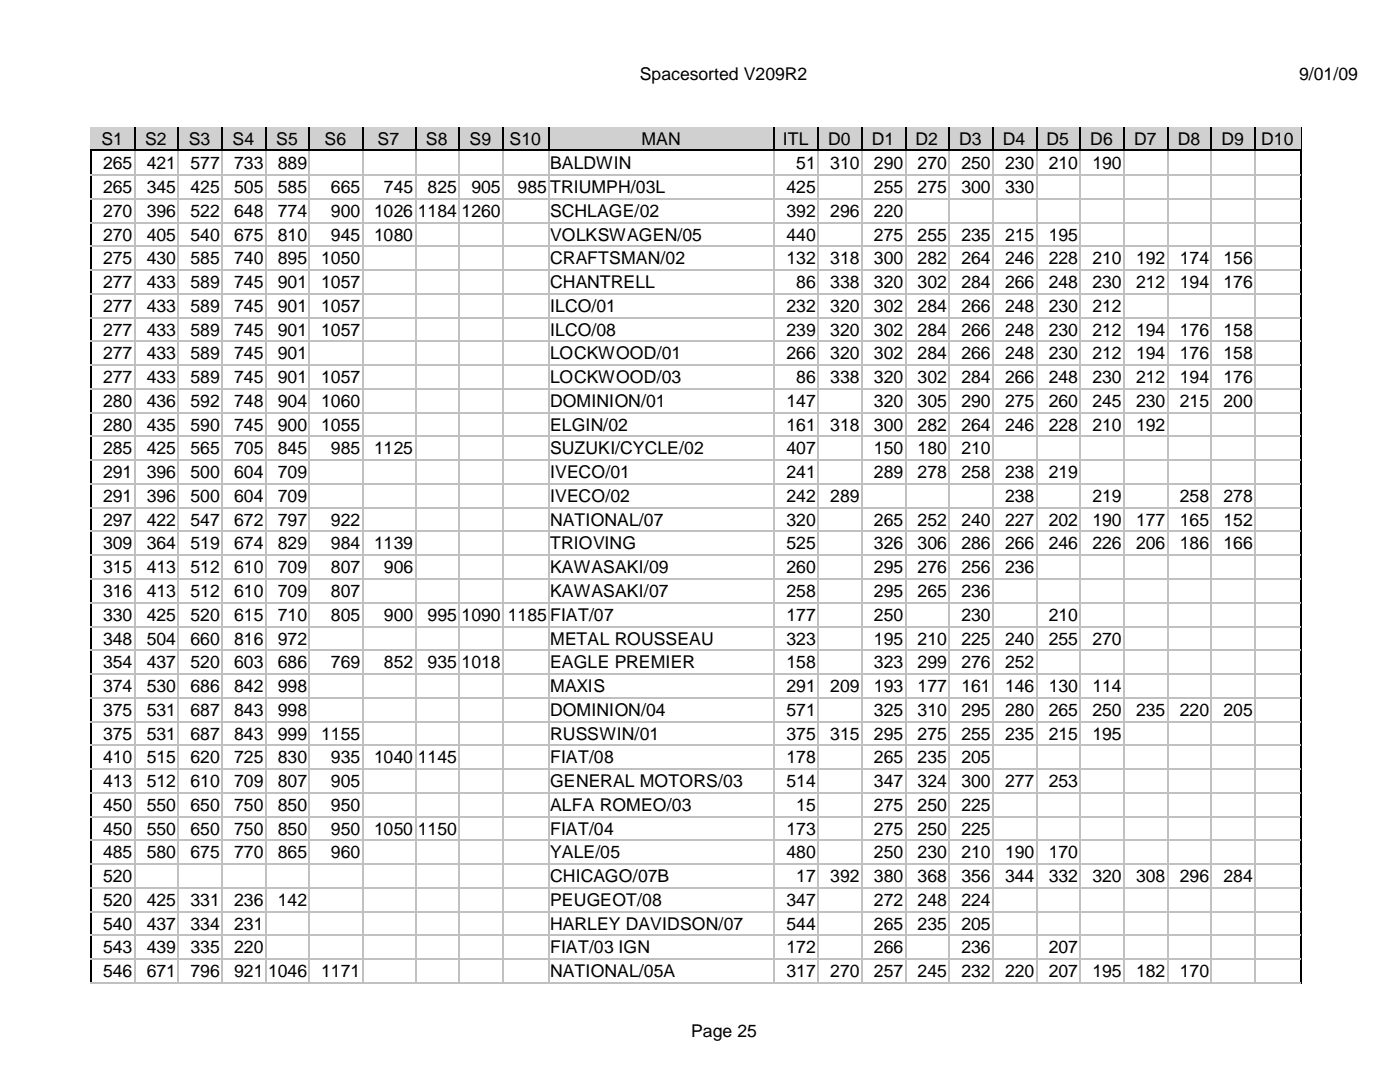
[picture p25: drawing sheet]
<svg xmlns="http://www.w3.org/2000/svg" width="279mm" height="216mm" viewBox="0 0 279 216" stroke-linecap="round" stroke-linejoin="round" font-family="sans-serif">
<defs><g id="words">
<g font-size="3.5">
<text x="127.7" y="16">Spacesorted V209R2</text>
<text x="259.2" y="16">9/01/09</text>
<text x="20.2" y="29">S1</text>
<text x="29" y="29">S2</text>
<text x="37.7" y="29">S3</text>
<text x="46.4" y="29">S4</text>
<text x="55.1" y="29">S5</text>
<text x="64.8" y="29">S6</text>
<text x="75.4" y="29">S7</text>
<text x="85" y="29">S8</text>
<text x="93.7" y="29">S9</text>
<text x="101.7" y="29">S10</text>
<text x="128" y="29">MAN</text>
<text x="156.2" y="29">ITL</text>
<text x="165.3" y="29">D0</text>
<text x="174" y="29">D1</text>
<text x="182.7" y="29">D2</text>
<text x="191.4" y="29">D3</text>
<text x="200.2" y="29">D4</text>
<text x="208.9" y="29">D5</text>
<text x="217.6" y="29">D6</text>
<text x="226.3" y="29">D7</text>
<text x="235" y="29">D8</text>
<text x="243.8" y="29">D9</text>
<text x="251.7" y="29">D10</text>
<text x="20.6" y="33.8">265</text>
<text x="29.3" y="33.8">421</text>
<text x="38" y="33.8">577</text>
<text x="46.7" y="33.8">733</text>
<text x="55.5" y="33.8">889</text>
<text x="109.8" y="33.8">BALDWIN</text>
<text x="158.9" y="33.8">51</text>
<text x="165.7" y="33.8">310</text>
<text x="174.4" y="33.8">290</text>
<text x="183.1" y="33.8">270</text>
<text x="191.9" y="33.8">250</text>
<text x="200.6" y="33.8">230</text>
<text x="209.3" y="33.8">210</text>
<text x="218" y="33.8">190</text>
<text x="20.6" y="38.5">265</text>
<text x="29.3" y="38.5">345</text>
<text x="38" y="38.5">425</text>
<text x="46.7" y="38.5">505</text>
<text x="55.5" y="38.5">585</text>
<text x="66" y="38.5">665</text>
<text x="76.6" y="38.5">745</text>
<text x="85.3" y="38.5">825</text>
<text x="94.1" y="38.5">905</text>
<text x="103.3" y="38.5">985</text>
<text x="109.8" y="38.5">TRIUMPH/03L</text>
<text x="157" y="38.5">425</text>
<text x="174.4" y="38.5">255</text>
<text x="183.1" y="38.5">275</text>
<text x="191.9" y="38.5">300</text>
<text x="200.6" y="38.5">330</text>
<text x="20.6" y="43.3">270</text>
<text x="29.3" y="43.3">396</text>
<text x="38" y="43.3">522</text>
<text x="46.7" y="43.3">648</text>
<text x="55.5" y="43.3">774</text>
<text x="66" y="43.3">900</text>
<text x="74.7" y="43.3">1026</text>
<text x="83.4" y="43.3">1184</text>
<text x="92.1" y="43.3">1260</text>
<text x="109.8" y="43.3">SCHLAGE/02</text>
<text x="157" y="43.3">392</text>
<text x="165.7" y="43.3">296</text>
<text x="174.4" y="43.3">220</text>
<text x="20.6" y="48">270</text>
<text x="20.6" y="52.7">275</text>
<text x="29.3" y="48">405</text>
<text x="29.3" y="52.7">430</text>
<text x="38" y="48">540</text>
<text x="38" y="52.7">585</text>
<text x="46.7" y="48">675</text>
<text x="46.7" y="52.7">740</text>
<text x="55.5" y="48">810</text>
<text x="55.5" y="52.7">895</text>
<text x="64.1" y="52.7">1050</text>
<text x="66" y="48">945</text>
<text x="74.7" y="48">1080</text>
<text x="109.8" y="48">VOLKSWAGEN/05</text>
<text x="109.8" y="52.7">CRAFTSMAN/02</text>
<text x="157" y="48">440</text>
<text x="157" y="52.7">132</text>
<text x="165.7" y="52.7">318</text>
<text x="174.4" y="48">275</text>
<text x="174.4" y="52.7">300</text>
<text x="183.1" y="48">255</text>
<text x="183.1" y="52.7">282</text>
<text x="191.9" y="48">235</text>
<text x="191.9" y="52.7">264</text>
<text x="200.6" y="48">215</text>
<text x="200.6" y="52.7">246</text>
<text x="209.3" y="48">195</text>
<text x="209.3" y="52.7">228</text>
<text x="218" y="52.7">210</text>
<text x="226.7" y="52.7">192</text>
<text x="235.5" y="52.7">174</text>
<text x="244.2" y="52.7">156</text>
<text x="20.6" y="57.5">277</text>
<text x="29.3" y="57.5">433</text>
<text x="38" y="57.5">589</text>
<text x="46.7" y="57.5">745</text>
<text x="55.5" y="57.5">901</text>
<text x="64.1" y="57.5">1057</text>
<text x="109.8" y="57.5">CHANTRELL</text>
<text x="158.9" y="57.5">86</text>
<text x="165.7" y="57.5">338</text>
<text x="174.4" y="57.5">320</text>
<text x="183.1" y="57.5">302</text>
<text x="191.9" y="57.5">284</text>
<text x="200.6" y="57.5">266</text>
<text x="209.3" y="57.5">248</text>
<text x="218" y="57.5">230</text>
<text x="226.7" y="57.5">212</text>
<text x="235.5" y="57.5">194</text>
<text x="244.2" y="57.5">176</text>
<text x="20.6" y="62.2">277</text>
<text x="29.3" y="62.2">433</text>
<text x="38" y="62.2">589</text>
<text x="46.7" y="62.2">745</text>
<text x="55.5" y="62.2">901</text>
<text x="64.1" y="62.2">1057</text>
<text x="109.8" y="62.2">ILCO/01</text>
<text x="157" y="62.2">232</text>
<text x="165.7" y="62.2">320</text>
<text x="174.4" y="62.2">302</text>
<text x="183.1" y="62.2">284</text>
<text x="191.9" y="62.2">266</text>
<text x="200.6" y="62.2">248</text>
<text x="209.3" y="62.2">230</text>
<text x="218" y="62.2">212</text>
<text x="20.6" y="67">277</text>
<text x="20.6" y="71.7">277</text>
<text x="29.3" y="67">433</text>
<text x="29.3" y="71.7">433</text>
<text x="38" y="67">589</text>
<text x="38" y="71.7">589</text>
<text x="46.7" y="67">745</text>
<text x="46.7" y="71.7">745</text>
<text x="55.5" y="67">901</text>
<text x="55.5" y="71.7">901</text>
<text x="64.1" y="67">1057</text>
<text x="109.8" y="67">ILCO/08</text>
<text x="109.8" y="71.7">LOCKWOOD/01</text>
<text x="157" y="67">239</text>
<text x="157" y="71.7">266</text>
<text x="165.7" y="67">320</text>
<text x="165.7" y="71.7">320</text>
<text x="174.4" y="67">302</text>
<text x="174.4" y="71.7">302</text>
<text x="183.1" y="67">284</text>
<text x="183.1" y="71.7">284</text>
<text x="191.9" y="67">266</text>
<text x="191.9" y="71.7">266</text>
<text x="200.6" y="67">248</text>
<text x="200.6" y="71.7">248</text>
<text x="209.3" y="67">230</text>
<text x="209.3" y="71.7">230</text>
<text x="218" y="67">212</text>
<text x="218" y="71.7">212</text>
<text x="226.7" y="67">194</text>
<text x="226.7" y="71.7">194</text>
<text x="235.5" y="67">176</text>
<text x="235.5" y="71.7">176</text>
<text x="244.2" y="67">158</text>
<text x="244.2" y="71.7">158</text>
<text x="20.6" y="76.5">277</text>
<text x="29.3" y="76.5">433</text>
<text x="38" y="76.5">589</text>
<text x="46.7" y="76.5">745</text>
<text x="55.5" y="76.5">901</text>
<text x="64.1" y="76.5">1057</text>
<text x="109.8" y="76.5">LOCKWOOD/03</text>
<text x="158.9" y="76.5">86</text>
<text x="165.7" y="76.5">338</text>
<text x="174.4" y="76.5">320</text>
<text x="183.1" y="76.5">302</text>
<text x="191.9" y="76.5">284</text>
<text x="200.6" y="76.5">266</text>
<text x="209.3" y="76.5">248</text>
<text x="218" y="76.5">230</text>
<text x="226.7" y="76.5">212</text>
<text x="235.5" y="76.5">194</text>
<text x="244.2" y="76.5">176</text>
<text x="20.6" y="81.2">280</text>
<text x="29.3" y="81.2">436</text>
<text x="38" y="81.2">592</text>
<text x="46.7" y="81.2">748</text>
<text x="55.5" y="81.2">904</text>
<text x="64.1" y="81.2">1060</text>
<text x="109.8" y="81.2">DOMINION/01</text>
<text x="157" y="81.2">147</text>
<text x="174.4" y="81.2">320</text>
<text x="183.1" y="81.2">305</text>
<text x="191.9" y="81.2">290</text>
<text x="200.6" y="81.2">275</text>
<text x="209.3" y="81.2">260</text>
<text x="218" y="81.2">245</text>
<text x="226.7" y="81.2">230</text>
<text x="235.5" y="81.2">215</text>
<text x="244.2" y="81.2">200</text>
<text x="20.6" y="85.9">280</text>
<text x="29.3" y="85.9">435</text>
<text x="38" y="85.9">590</text>
<text x="46.7" y="85.9">745</text>
<text x="55.5" y="85.9">900</text>
<text x="64.1" y="85.9">1055</text>
<text x="109.8" y="85.9">ELGIN/02</text>
<text x="157" y="85.9">161</text>
<text x="165.7" y="85.9">318</text>
<text x="174.4" y="85.9">300</text>
<text x="183.1" y="85.9">282</text>
<text x="191.9" y="85.9">264</text>
<text x="200.6" y="85.9">246</text>
<text x="209.3" y="85.9">228</text>
<text x="218" y="85.9">210</text>
<text x="226.7" y="85.9">192</text>
<text x="20.6" y="90.7">285</text>
<text x="20.6" y="95.4">291</text>
<text x="29.3" y="90.7">425</text>
<text x="29.3" y="95.4">396</text>
<text x="38" y="90.7">565</text>
<text x="38" y="95.4">500</text>
<text x="46.7" y="90.7">705</text>
<text x="46.7" y="95.4">604</text>
<text x="55.5" y="90.7">845</text>
<text x="55.5" y="95.4">709</text>
<text x="66" y="90.7">985</text>
<text x="74.7" y="90.7">1125</text>
<text x="109.8" y="90.7">SUZUKI/CYCLE/02</text>
<text x="109.8" y="95.4">IVECO/01</text>
<text x="157" y="90.7">407</text>
<text x="157" y="95.4">241</text>
<text x="174.4" y="90.7">150</text>
<text x="174.4" y="95.4">289</text>
<text x="183.1" y="90.7">180</text>
<text x="183.1" y="95.4">278</text>
<text x="191.9" y="90.7">210</text>
<text x="191.9" y="95.4">258</text>
<text x="200.6" y="95.4">238</text>
<text x="209.3" y="95.4">219</text>
<text x="20.6" y="100.2">291</text>
<text x="29.3" y="100.2">396</text>
<text x="38" y="100.2">500</text>
<text x="46.7" y="100.2">604</text>
<text x="55.5" y="100.2">709</text>
<text x="109.8" y="100.2">IVECO/02</text>
<text x="157" y="100.2">242</text>
<text x="165.7" y="100.2">289</text>
<text x="200.6" y="100.2">238</text>
<text x="218" y="100.2">219</text>
<text x="235.5" y="100.2">258</text>
<text x="244.2" y="100.2">278</text>
<text x="20.6" y="104.9">297</text>
<text x="29.3" y="104.9">422</text>
<text x="38" y="104.9">547</text>
<text x="46.7" y="104.9">672</text>
<text x="55.5" y="104.9">797</text>
<text x="66" y="104.9">922</text>
<text x="109.8" y="104.9">NATIONAL/07</text>
<text x="157" y="104.9">320</text>
<text x="174.4" y="104.9">265</text>
<text x="183.1" y="104.9">252</text>
<text x="191.9" y="104.9">240</text>
<text x="200.6" y="104.9">227</text>
<text x="209.3" y="104.9">202</text>
<text x="218" y="104.9">190</text>
<text x="226.7" y="104.9">177</text>
<text x="235.5" y="104.9">165</text>
<text x="244.2" y="104.9">152</text>
<text x="20.6" y="109.6">309</text>
<text x="29.3" y="109.6">364</text>
<text x="38" y="109.6">519</text>
<text x="46.7" y="109.6">674</text>
<text x="55.5" y="109.6">829</text>
<text x="66" y="109.6">984</text>
<text x="74.7" y="109.6">1139</text>
<text x="109.8" y="109.6">TRIOVING</text>
<text x="157" y="109.6">525</text>
<text x="174.4" y="109.6">326</text>
<text x="183.1" y="109.6">306</text>
<text x="191.9" y="109.6">286</text>
<text x="200.6" y="109.6">266</text>
<text x="209.3" y="109.6">246</text>
<text x="218" y="109.6">226</text>
<text x="226.7" y="109.6">206</text>
<text x="235.5" y="109.6">186</text>
<text x="244.2" y="109.6">166</text>
<text x="20.6" y="114.4">315</text>
<text x="20.6" y="119.1">316</text>
<text x="29.3" y="114.4">413</text>
<text x="29.3" y="119.1">413</text>
<text x="38" y="114.4">512</text>
<text x="38" y="119.1">512</text>
<text x="46.7" y="114.4">610</text>
<text x="46.7" y="119.1">610</text>
<text x="55.5" y="114.4">709</text>
<text x="55.5" y="119.1">709</text>
<text x="66" y="114.4">807</text>
<text x="66" y="119.1">807</text>
<text x="76.6" y="114.4">906</text>
<text x="109.8" y="114.4">KAWASAKI/09</text>
<text x="109.8" y="119.1">KAWASAKI/07</text>
<text x="157" y="114.4">260</text>
<text x="157" y="119.1">258</text>
<text x="174.4" y="114.4">295</text>
<text x="174.4" y="119.1">295</text>
<text x="183.1" y="114.4">276</text>
<text x="183.1" y="119.1">265</text>
<text x="191.9" y="114.4">256</text>
<text x="191.9" y="119.1">236</text>
<text x="200.6" y="114.4">236</text>
<text x="20.6" y="123.9">330</text>
<text x="29.3" y="123.9">425</text>
<text x="38" y="123.9">520</text>
<text x="46.7" y="123.9">615</text>
<text x="55.5" y="123.9">710</text>
<text x="66" y="123.9">805</text>
<text x="76.6" y="123.9">900</text>
<text x="85.3" y="123.9">995</text>
<text x="92.1" y="123.9">1090</text>
<text x="101.3" y="123.9">1185</text>
<text x="109.8" y="123.9">FIAT/07</text>
<text x="157" y="123.9">177</text>
<text x="174.4" y="123.9">250</text>
<text x="191.9" y="123.9">230</text>
<text x="209.3" y="123.9">210</text>
<text x="20.6" y="128.6">348</text>
<text x="29.3" y="128.6">504</text>
<text x="38" y="128.6">660</text>
<text x="46.7" y="128.6">816</text>
<text x="55.5" y="128.6">972</text>
<text x="109.8" y="128.6">METAL ROUSSEAU</text>
<text x="157" y="128.6">323</text>
<text x="174.4" y="128.6">195</text>
<text x="183.1" y="128.6">210</text>
<text x="191.9" y="128.6">225</text>
<text x="200.6" y="128.6">240</text>
<text x="209.3" y="128.6">255</text>
<text x="218" y="128.6">270</text>
<text x="20.6" y="133.3">354</text>
<text x="29.3" y="133.3">437</text>
<text x="38" y="133.3">520</text>
<text x="46.7" y="133.3">603</text>
<text x="55.5" y="133.3">686</text>
<text x="66" y="133.3">769</text>
<text x="76.6" y="133.3">852</text>
<text x="85.3" y="133.3">935</text>
<text x="92.1" y="133.3">1018</text>
<text x="109.8" y="133.3">EAGLE PREMIER</text>
<text x="157" y="133.3">158</text>
<text x="174.4" y="133.3">323</text>
<text x="183.1" y="133.3">299</text>
<text x="191.9" y="133.3">276</text>
<text x="200.6" y="133.3">252</text>
<text x="20.6" y="138.1">374</text>
<text x="20.6" y="142.8">375</text>
<text x="29.3" y="138.1">530</text>
<text x="29.3" y="142.8">531</text>
<text x="38" y="138.1">686</text>
<text x="38" y="142.8">687</text>
<text x="46.7" y="138.1">842</text>
<text x="46.7" y="142.8">843</text>
<text x="55.5" y="138.1">998</text>
<text x="55.5" y="142.8">998</text>
<text x="109.8" y="138.1">MAXIS</text>
<text x="109.8" y="142.8">DOMINION/04</text>
<text x="157" y="138.1">291</text>
<text x="157" y="142.8">571</text>
<text x="165.7" y="138.1">209</text>
<text x="174.4" y="138.1">193</text>
<text x="174.4" y="142.8">325</text>
<text x="183.1" y="138.1">177</text>
<text x="183.1" y="142.8">310</text>
<text x="191.9" y="138.1">161</text>
<text x="191.9" y="142.8">295</text>
<text x="200.6" y="138.1">146</text>
<text x="200.6" y="142.8">280</text>
<text x="209.3" y="138.1">130</text>
<text x="209.3" y="142.8">265</text>
<text x="218" y="138.1">114</text>
<text x="218" y="142.8">250</text>
<text x="226.7" y="142.8">235</text>
<text x="235.5" y="142.8">220</text>
<text x="244.2" y="142.8">205</text>
<text x="20.6" y="147.6">375</text>
<text x="29.3" y="147.6">531</text>
<text x="38" y="147.6">687</text>
<text x="46.7" y="147.6">843</text>
<text x="55.5" y="147.6">999</text>
<text x="64.1" y="147.6">1155</text>
<text x="109.8" y="147.6">RUSSWIN/01</text>
<text x="157" y="147.6">375</text>
<text x="165.7" y="147.6">315</text>
<text x="174.4" y="147.6">295</text>
<text x="183.1" y="147.6">275</text>
<text x="191.9" y="147.6">255</text>
<text x="200.6" y="147.6">235</text>
<text x="209.3" y="147.6">215</text>
<text x="218" y="147.6">195</text>
<text x="20.6" y="152.3">410</text>
<text x="29.3" y="152.3">515</text>
<text x="38" y="152.3">620</text>
<text x="46.7" y="152.3">725</text>
<text x="55.5" y="152.3">830</text>
<text x="66" y="152.3">935</text>
<text x="74.7" y="152.3">1040</text>
<text x="83.4" y="152.3">1145</text>
<text x="109.8" y="152.3">FIAT/08</text>
<text x="157" y="152.3">178</text>
<text x="174.4" y="152.3">265</text>
<text x="183.1" y="152.3">235</text>
<text x="191.9" y="152.3">205</text>
<text x="20.6" y="157.1">413</text>
<text x="20.6" y="161.8">450</text>
<text x="29.3" y="157.1">512</text>
<text x="29.3" y="161.8">550</text>
<text x="38" y="157.1">610</text>
<text x="38" y="161.8">650</text>
<text x="46.7" y="157.1">709</text>
<text x="46.7" y="161.8">750</text>
<text x="55.5" y="157.1">807</text>
<text x="55.5" y="161.8">850</text>
<text x="66" y="157.1">905</text>
<text x="66" y="161.8">950</text>
<text x="109.8" y="157.1">GENERAL MOTORS/03</text>
<text x="109.8" y="161.8">ALFA ROMEO/03</text>
<text x="157" y="157.1">514</text>
<text x="158.9" y="161.8">15</text>
<text x="174.4" y="157.1">347</text>
<text x="174.4" y="161.8">275</text>
<text x="183.1" y="157.1">324</text>
<text x="183.1" y="161.8">250</text>
<text x="191.9" y="157.1">300</text>
<text x="191.9" y="161.8">225</text>
<text x="200.6" y="157.1">277</text>
<text x="209.3" y="157.1">253</text>
<text x="20.6" y="166.5">450</text>
<text x="29.3" y="166.5">550</text>
<text x="38" y="166.5">650</text>
<text x="46.7" y="166.5">750</text>
<text x="55.5" y="166.5">850</text>
<text x="66" y="166.5">950</text>
<text x="74.7" y="166.5">1050</text>
<text x="83.4" y="166.5">1150</text>
<text x="109.8" y="166.5">FIAT/04</text>
<text x="157" y="166.5">173</text>
<text x="174.4" y="166.5">275</text>
<text x="183.1" y="166.5">250</text>
<text x="191.9" y="166.5">225</text>
<text x="20.6" y="171.3">485</text>
<text x="29.3" y="171.3">580</text>
<text x="38" y="171.3">675</text>
<text x="46.7" y="171.3">770</text>
<text x="55.5" y="171.3">865</text>
<text x="66" y="171.3">960</text>
<text x="109.8" y="171.3">YALE/05</text>
<text x="157" y="171.3">480</text>
<text x="174.4" y="171.3">250</text>
<text x="183.1" y="171.3">230</text>
<text x="191.9" y="171.3">210</text>
<text x="200.6" y="171.3">190</text>
<text x="209.3" y="171.3">170</text>
<text x="20.6" y="176">520</text>
<text x="109.8" y="176">CHICAGO/07B</text>
<text x="158.9" y="176">17</text>
<text x="165.7" y="176">392</text>
<text x="174.4" y="176">380</text>
<text x="183.1" y="176">368</text>
<text x="191.9" y="176">356</text>
<text x="200.6" y="176">344</text>
<text x="209.3" y="176">332</text>
<text x="218" y="176">320</text>
<text x="226.7" y="176">308</text>
<text x="235.5" y="176">296</text>
<text x="244.2" y="176">284</text>
<text x="20.6" y="180.8">520</text>
<text x="20.6" y="185.5">540</text>
<text x="29.3" y="180.8">425</text>
<text x="29.3" y="185.5">437</text>
<text x="38" y="180.8">331</text>
<text x="38" y="185.5">334</text>
<text x="46.7" y="180.8">236</text>
<text x="46.7" y="185.5">231</text>
<text x="55.5" y="180.8">142</text>
<text x="109.8" y="180.8">PEUGEOT/08</text>
<text x="109.8" y="185.5">HARLEY DAVIDSON/07</text>
<text x="157" y="180.8">347</text>
<text x="157" y="185.5">544</text>
<text x="174.4" y="180.8">272</text>
<text x="174.4" y="185.5">265</text>
<text x="183.1" y="180.8">248</text>
<text x="183.1" y="185.5">235</text>
<text x="191.9" y="180.8">224</text>
<text x="191.9" y="185.5">205</text>
<text x="20.6" y="190.2">543</text>
<text x="29.3" y="190.2">439</text>
<text x="38" y="190.2">335</text>
<text x="46.7" y="190.2">220</text>
<text x="109.8" y="190.2">FIAT/03 IGN</text>
<text x="157" y="190.2">172</text>
<text x="174.4" y="190.2">266</text>
<text x="191.9" y="190.2">236</text>
<text x="209.3" y="190.2">207</text>
<text x="20.6" y="195">546</text>
<text x="29.3" y="195">671</text>
<text x="38" y="195">796</text>
<text x="46.7" y="195">921</text>
<text x="53.5" y="195">1046</text>
<text x="64.1" y="195">1171</text>
<text x="109.8" y="195">NATIONAL/05A</text>
<text x="157" y="195">317</text>
<text x="165.7" y="195">270</text>
<text x="174.4" y="195">257</text>
<text x="183.1" y="195">245</text>
<text x="191.9" y="195">232</text>
<text x="200.6" y="195">220</text>
<text x="209.3" y="195">207</text>
<text x="218" y="195">195</text>
<text x="226.7" y="195">182</text>
<text x="235.5" y="195">170</text>
<text x="137.9" y="206.8">Page 25</text>
</g>
</g></defs>
<path d="M18 25.4h241.8M18.2 25.3v171M259.7 25.3v171M18 196.1h241.8" fill="none" stroke="#000" stroke-width=".25"/>
<g fill="#d4d0c8">
<path d="M18.1 25.3h8.7v4.8h-8.7z"/>
<path d="M26.8 25.3h8.7v4.8h-8.7z"/>
<path d="M35.6 25.3h8.6v4.8h-8.6z"/>
<path d="M44.3 25.3h8.6v4.8h-8.6z"/>
<path d="M53 25.3h8.6v4.8h-8.6z"/>
<path d="M61.7 25.3h10.5v4.8h-10.5z"/>
<path d="M72.2 25.3h10.6v4.8h-10.6z"/>
<path d="M82.8 25.3h8.7v4.8h-8.7z"/>
<path d="M91.5 25.3h8.7v4.8h-8.7z"/>
<path d="M100.2 25.3h9.3v4.8h-9.3z"/>
<path d="M109.6 25.3h44.8v4.8h-44.8z"/>
<path d="M154.4 25.3h8.8v4.8h-8.8z"/>
<path d="M163.2 25.3h8.7v4.8h-8.7z"/>
<path d="M171.9 25.3h8.7v4.8h-8.7z"/>
<path d="M180.6 25.3h8.7v4.8h-8.7z"/>
<path d="M189.3 25.3h8.7v4.8h-8.7z"/>
<path d="M198 25.3h8.8v4.8h-8.8z"/>
<path d="M206.8 25.3h8.7v4.8h-8.7z"/>
<path d="M215.5 25.3h8.7v4.8h-8.7z"/>
<path d="M224.2 25.3h8.7v4.8h-8.7z"/>
<path d="M232.9 25.3h8.7v4.8h-8.7z"/>
<path d="M241.6 25.3h8.8v4.8h-8.8z"/>
<path d="M250.4 25.3h9.2v4.8h-9.2z"/>
</g>
<g fill="none" stroke="#c0c0c0" stroke-width=".25">
<path d="M18 34.9h241.6M18 39.7h241.6M26.9 30.1v165.9M35.6 30.1v165.9M44.3 30.1v165.9M53 30.1v165.9M61.8 30.1v165.9M72.3 30.1v165.9M82.9 30.1v165.9M91.7 30.1v165.9M100.4 30.1v165.9M109.6 30.1v165.9"/>
<path d="M154.6 30.1v165.9M163.3 30.1v165.9M172 30.1v165.9M180.7 30.1v165.9M189.4 30.1v165.9M198.2 30.1v165.9M206.9 30.1v165.9M215.6 30.1v165.9M224.3 30.1v165.9M233 30.1v165.9M241.8 30.1v165.9M250.5 30.1v165.9"/>
<path d="M18 44.4h241.6M18 49.1h241.6M18 53.9h241.6M18 58.6h241.6M18 63.4h241.6M18 68.1h241.6M18 72.9h241.6M18 77.6h241.6M18 82.3h241.6M18 87.1h241.6M18 91.8h241.6M18 96.6h241.6"/>
<path d="M18 101.3h241.6M18 106h241.6M18 110.8h241.6M18 115.5h241.6M18 120.3h241.6M18 125h241.6M18 129.8h241.6M18 134.5h241.6M18 139.2h241.6M18 144h241.6M18 148.7h241.6M18 153.5h241.6"/>
<path d="M18 158.2h241.6M18 162.9h241.6M18 167.7h241.6M18 172.4h241.6M18 177.2h241.6M18 181.9h241.6M18 186.6h241.6M18 191.4h241.6M18 196.1h241.6"/>
</g>
<g fill="none" stroke="#000" stroke-width=".25">
<path d="M18 29.9h241.6M26.9 25.3v4.8M35.6 25.3v4.8M44.3 25.3v4.8M53 25.3v4.8M61.8 25.3v4.8M72.3 25.3v4.8M82.9 25.3v4.8M91.7 25.3v4.8M100.4 25.3v4.8M109.6 25.3v4.8M154.6 25.3v4.8"/>
<path d="M163.3 25.3v4.8M172 25.3v4.8M180.7 25.3v4.8M189.4 25.3v4.8M198.2 25.3v4.8M206.9 25.3v4.8M215.6 25.3v4.8M224.3 25.3v4.8M233 25.3v4.8M241.8 25.3v4.8M250.5 25.3v4.8"/>
</g>
<use href="#words"/>
</svg>
